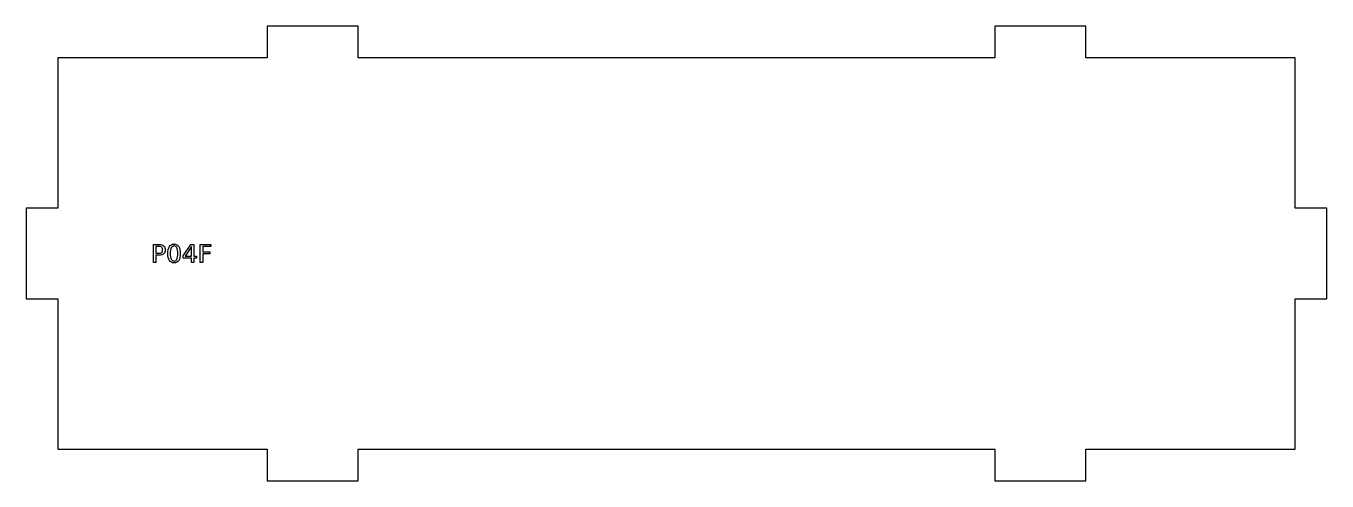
# Model space of a CAD drawing. Header units: millimetres. Extents: x 0 to 286, y 0 to 100.
import ezdxf

# ---------------------------------------------------------------- set-up
doc = ezdxf.new("R2010")
doc.units = ezdxf.units.MM
doc.layers.add('CUT', color=1, linetype='Continuous')
doc.layers.add('LABELS', color=3, linetype='Continuous')

msp = doc.modelspace()

# ---------------------------------------------------------------- linework, layer by layer
at = {"layer": 'CUT'}
msp.add_lwpolyline([(7, 7), (53, 7), (53, 0), (73, 0), (73, 7), (213, 7), (213, 0), (233, 0), (233, 7), (279, 7), (279, 40), (286, 40), (286, 60), (279, 60), (279, 93), (233, 93), (233, 100), (213, 100), (213, 93), (73, 93), (73, 100), (53, 100), (53, 93), (7, 93), (7, 60), (0, 60), (0, 40), (7, 40)], close=True, dxfattribs=at)
at = {"layer": 'LABELS'}
for points in [[(28.03, 52), (29.25, 52), (29.56, 51.98), (29.84, 51.92), (30.07, 51.83), (30.26, 51.7), (30.41, 51.53), (30.52, 51.32), (30.59, 51.08), (30.61, 50.81), (30.59, 50.53), (30.52, 50.29), (30.41, 50.08), (30.26, 49.91), (30.07, 49.78), (29.84, 49.68), (29.56, 49.63), (29.25, 49.61), (28.57, 49.61), (28.57, 48), (28.03, 48), (28.03, 52)], [(28.57, 51.56), (28.57, 50.05), (29.25, 50.05), (29.43, 50.06), (29.58, 50.1), (29.72, 50.16), (29.83, 50.25), (29.92, 50.36), (29.99, 50.48), (30.02, 50.63), (30.04, 50.81), (30.02, 50.97), (29.99, 51.12), (29.92, 51.25), (29.83, 51.36), (29.72, 51.45), (29.58, 51.51), (29.43, 51.54), (29.25, 51.56), (28.57, 51.56)], [(32.54, 52.07), (32.86, 52.04), (33.13, 51.94), (33.37, 51.77), (33.57, 51.54), (33.72, 51.24), (33.83, 50.89), (33.9, 50.47), (33.92, 50), (33.9, 49.52), (33.83, 49.11), (33.72, 48.75), (33.57, 48.45), (33.37, 48.22), (33.13, 48.06), (32.86, 47.96), (32.54, 47.92), (32.22, 47.96), (31.95, 48.06), (31.71, 48.22), (31.51, 48.45), (31.36, 48.75), (31.25, 49.11), (31.18, 49.52), (31.16, 50), (31.18, 50.47), (31.25, 50.89), (31.36, 51.24), (31.51, 51.54), (31.71, 51.77), (31.95, 51.94), (32.22, 52.04), (32.54, 52.07)], [(32.54, 51.64), (32.34, 51.62), (32.17, 51.54), (32.03, 51.41), (31.91, 51.23), (31.82, 51), (31.75, 50.72), (31.71, 50.38), (31.7, 50), (31.71, 49.61), (31.75, 49.28), (31.82, 48.99), (31.91, 48.76), (32.03, 48.58), (32.17, 48.45), (32.34, 48.38), (32.54, 48.35), (32.74, 48.38), (32.91, 48.45), (33.05, 48.58), (33.17, 48.76), (33.26, 48.99), (33.33, 49.28), (33.37, 49.61), (33.38, 50), (33.37, 50.38), (33.33, 50.72), (33.26, 51), (33.17, 51.23), (33.05, 51.41), (32.91, 51.54), (32.74, 51.62), (32.54, 51.64)], [(36.22, 52), (36.9, 52), (36.9, 49.39), (37.47, 49.39), (37.47, 48.94), (36.9, 48.94), (36.9, 48), (36.36, 48), (36.36, 48.94), (34.55, 48.94), (34.55, 49.47), (36.22, 52)], [(36.36, 51.53), (34.99, 49.39), (36.36, 49.39), (36.36, 51.53)], [(38.32, 52), (40.61, 52), (40.61, 51.54), (38.86, 51.54), (38.86, 50.37), (40.44, 50.37), (40.44, 49.91), (38.86, 49.91), (38.86, 48), (38.32, 48), (38.32, 52)]]:
    msp.add_lwpolyline(points, close=True, dxfattribs=at)

doc.saveas('drawing.dxf')
